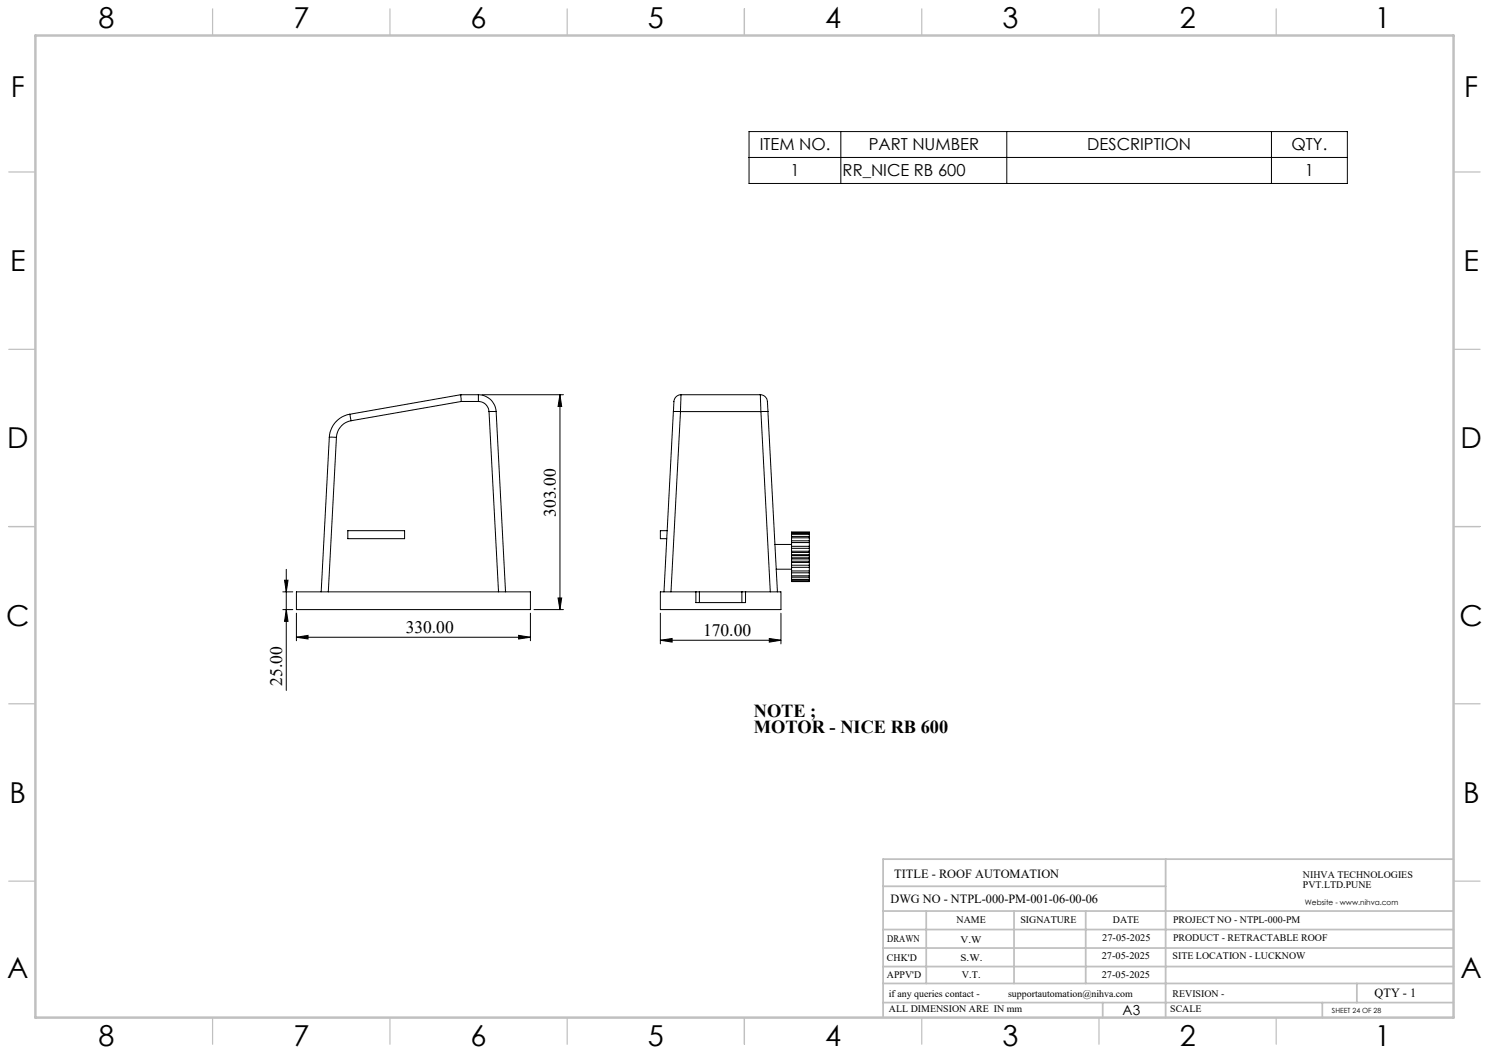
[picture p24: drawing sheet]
<svg xmlns="http://www.w3.org/2000/svg" width="420mm" height="297mm" viewBox="0 0 420 297" stroke-linecap="round" stroke-linejoin="round" font-family="sans-serif">
<defs><g id="words">
<g font-size="8.1">
<text x="27.8" y="8">8</text>
<text x="82.8" y="8">7</text>
<text x="132.8" y="8">6</text>
<text x="182.8" y="8">5</text>
<text x="232.8" y="8">4</text>
<text x="282.8" y="8">3</text>
<text x="332.8" y="8">2</text>
<text x="387.8" y="8">1</text>
<text x="3" y="27.2">F</text>
<text x="413" y="27.2">F</text>
<text x="2.8" y="76.5">E</text>
<text x="412.8" y="76.5">E</text>
<text x="2" y="126.5">D</text>
<text x="412" y="126.5">D</text>
<text x="1.7" y="176.5">C</text>
<text x="411.7" y="176.5">C</text>
<text x="2.7" y="226.5">B</text>
<text x="412.7" y="226.5">B</text>
<text x="2" y="275.7">A</text>
<text x="412" y="275.7">A</text>
<text x="27.8" y="295">8</text>
<text x="82.8" y="295">7</text>
<text x="132.8" y="295">6</text>
<text x="182.8" y="295">5</text>
<text x="232.8" y="295">4</text>
<text x="282.8" y="295">3</text>
<text x="332.8" y="295">2</text>
<text x="387.8" y="295">1</text>
</g>
<g font-size="5.2">
<text x="212.6" y="202.1">NOTE ;</text>
<text x="212.6" y="206.7">MOTOR - NICE RB 600</text>
</g>
<g font-size="4.9">
<text x="156.8" y="145.8" transform="rotate(-90 156.8 145.8)">303.00</text>
<text x="114.4" y="178.5">330.00</text>
<text x="198.3" y="179.4">170.00</text>
<text x="79.6" y="193.5" transform="rotate(-90 79.6 193.5)">25.00</text>
</g>
<g font-size="4.7">
<text x="214.3" y="42.4">ITEM NO.</text>
<text x="245" y="42.4">PART NUMBER</text>
<text x="306.7" y="42.4">DESCRIPTION</text>
<text x="364.3" y="42.4">QTY.</text>
<text x="223" y="49.7">1</text>
<text x="237.7" y="49.7">RR_NICE RB 600</text>
<text x="368.1" y="49.7">1</text>
</g>
<text font-size="3.9" x="316.7" y="286.4">A3</text>
<g font-size="3.5">
<text x="252.2" y="247.6">TITLE - ROOF AUTOMATION</text>
<text x="251.2" y="254.7">DWG NO - NTPL-000-PM-001-06-00-06</text>
<text x="387.7" y="281.1">QTY - 1</text>
</g>
<g font-size="2.8">
<text x="367.5" y="247.6">NIHVA TECHNOLOGIES</text>
<text x="367.5" y="250.5">PVT.LTD.PUNE</text>
<text x="269.8" y="260.3">NAME</text>
<text x="287.8" y="260.3">SIGNATURE</text>
<text x="313.9" y="260.4">DATE</text>
<text x="330.9" y="260.4">PROJECT NO - NTPL-000-PM</text>
<text x="250.3" y="265.6">DRAWN</text>
<text x="270.9" y="266.1">V.W</text>
<text x="310.9" y="265.5">27-05-2025</text>
<text x="330.9" y="265.5">PRODUCT - RETRACTABLE ROOF</text>
<text x="250.2" y="271.1">CHK'D</text>
<text x="250.2" y="275.8">APPV'D</text>
<text x="270.9" y="271.1">S.W.</text>
<text x="271.3" y="275.8">V.T.</text>
<text x="310.8" y="270.6">27-05-2025</text>
<text x="310.8" y="275.8">27-05-2025</text>
<text x="330.7" y="270.6">SITE LOCATION - LUCKNOW</text>
<text x="250.7" y="281.1">if any queries contact -</text>
<text x="284.3" y="281.1">supportautomation@nihva.com</text>
<text x="330.7" y="281.1">REVISION -</text>
<text x="250.7" y="285.6">ALL DIMENSION ARE IN mm</text>
<text x="330.1" y="285.6">SCALE</text>
</g>
<text font-size="2.1" x="368.1" y="255.1">Website - www.nihva.com</text>
<text font-size="2" x="375.7" y="285.6">SHEET 24 OF 28</text>
</g></defs>
<g fill="none" stroke="#000" stroke-width=".28">
<path d="M211.3 37.1h168.7v14.6h-168.7zM237.2 37.1v14.6M284 37.1v14.6M358.6 37.1v14.6M211.3 44.4h168.7M98.7 116.8a7 7 0 0 0-5.8 6.6M98.7 116.8l.3 1.9M99 118.7a5 5 0 0 0-4.1 4.7M129.9 111.3l.2 1.9M129.9 111.3h.1M129.9 111.3l-31.2 5.5M129.9 111.3h5"/>
<path d="M130.1 113.2l-31.1 5.5M130.1 113.2h4.8M134.9 113.2a3 3 0 0 1 3 2.9M134.9 111.3v1.9M134.9 111.3a5 5 0 0 1 5 4.8M136 111.3h22.9M137.9 116.1h2M137.9 116.1l2.7 50.8M139.9 116.1l2.7 50.8M157.9 111.3v60.6M157.9 111.3l.5 3.3h-1zM189.9 116.1h2"/>
<path d="M189.9 116.1l-2.6 50.8M191.9 116.1l-2.6 50.8M191.9 116.1h22.7M192.1 111.3l-.2 4.8M192.1 111.3a2.51 2.51 0 0 0-2.1 3.1l-.1 1.7M192.1 111.3h22.4M214.5 111.3l.1 4.8M214.5 111.3a2.58 2.58 0 0 1 2 3.1l.1 1.7M214.6 116.1h2M214.6 116.1l2.7 50.8M216.6 116.1l2.7 50.8M92.9 123.4h2"/>
<path d="M92.9 123.4l-2.3 43.5M94.9 123.4l-2.3 43.5M98.1 149.7h16v2.2h-16zM188.2 149.7h-1.9v2.2h1.8M218.6 153.6h4.7M223.3 155.8v.7M223.3 157.7v.6M223.3 159.4v.6M223.3 154.1v.6M223.3 152.5v.5M223.3 151.3v.4M223.3 150.5v.2"/>
<path d="M223.3 150.2h5M223.3 155.8h5M223.3 156.5h5M223.3 156.7h5M223.3 150.2v.3M223.3 150.7v.6M223.3 151.7v.8M223.3 153v1.1M223.3 154.7v1.1M223.3 156.5v1.2M223.3 158.3v1.1M223.3 157.3h5"/>
<path d="M223.3 157.7h5M223.3 158.3h5M223.3 159.4h5M223.3 154.7h5M223.3 155.5h5M223.3 158.6h5M223.3 154.1h5M223.3 153h5M223.3 152.5h5M223.3 151.3h5M223.3 151.7h5M223.3 150.7h5"/>
<path d="M223.3 150.5h5M228.3 155.8v.7M228.3 157.7v.6M228.3 159.4v.6M228.3 154.1v.6M228.3 152.5v.5M228.3 151.3v.4M228.3 150.5v.2M228.3 150.2v.3M228.3 150.7v.6M228.3 151.7v.8M228.3 153v1.1"/>
<path d="M228.3 154.7v1.1M228.3 156.5v1.2M228.3 158.3v1.1M79.8 166.9h2.8M79.8 171.9h2.8M80.3 163.7h.9l-.4 3.2zM80.8 160.6v34.1M80.8 171.9l.4 3.4h-.9zM83.6 166.9h66v5h-66zM83.6 179.7l3.3-.5v1zM83.6 173v7.7M83.6 179.7h66"/>
<path d="M146.3 179.2l3.3 .5-3.3 .5zM149.6 173v7.7M150.6 171.9h8.3M157.4 168.7h1l-.5 3.2zM186.3 173v8.6M196.3 166.9h1M196.3 166.9h-10v5h34v-5h-10M196.3 166.9v3.1h14v-3.1M197.3 166.9h12M197.3 166.9v3.1M209.3 166.9h1M209.3 166.9v3.1"/>
<path d="M218.9 160.5h4.4M220.3 173v8.6M223.3 161v.6M223.3 162.4v.4M223.3 163.4v.2M223.3 163.9h5M223.3 160v1M223.3 161.6v.8M223.3 162.8v.6M223.3 163.6v.3M223.3 160h5M223.3 161h5"/>
<path d="M223.3 161.6h5M223.3 162.4h5M223.3 162.8h5M223.3 163.4h5M223.3 163.6h5M228.3 161v.6M228.3 162.4v.4M228.3 163.4v.2M228.3 160v1M228.3 161.6v.8M228.3 162.8v.6M228.3 163.6v.3"/>
<path d="M186.3 180.6l3.3-.5v1zM186.3 180.6h34M217 180.1l3.3 .5-3.3 .5z"/>
</g>
<g fill="none" stroke="#c0c0c0" stroke-width=".35">
<path d="M60 2.5v7.5M110 2.5v7.5M160 2.5v7.5M210 2.5v7.5M260 2.5v7.5M310 2.5v7.5M360 2.5v7.5M2.5 48.5h7.5M410 48.5h7.5M2.5 98.5h7.5M410 98.5h7.5M2.5 148.5h7.5"/>
<path d="M410 148.5h7.5M2.5 198.5h7.5M410 198.5h7.5M2.5 248.5h7.5M410 248.5h7.5M60 287v7.5M110 287v7.5M160 287v7.5M210 287v7.5M260 287v7.5M310 287v7.5M360 287v7.5"/>
</g>
<g fill="none" stroke="#c0c0c0" stroke-width=".5">
<path d="M249.1 257h160.9M249.1 250h79.7M261.3 257v20.4M286 257v20.4M306.2 257v20.4M328.8 242.3v44.7M410 242.3h-160.9v44.7M249.1 272.6h160.9M249.1 267.4h160.9M249.1 262.2h160.9M249.1 277.4h160.9M382.7 277.4v5.4"/>
<path d="M249.1 282.8h160.9M311 282.8v4.2M373 282.8v4.2"/>
</g>
<path d="M10 10h400v277h-400z" fill="none" stroke="#c0c0c0" stroke-width=".7"/>
<g fill="#000">
<path d="M157.9 111.3l.5 3.3h-1zM157.4 168.7h1l-.5 3.2zM80.3 163.7h.9l-.4 3.2zM80.8 171.9l.4 3.4h-.9z"/>
<path d="M146.3 179.2l3.3 .5-3.3 .5zM83.6 179.7l3.3-.5v1z"/>
<path d="M186.3 180.6l3.3-.5v1zM217 180.1l3.3 .5-3.3 .5z"/>
</g>
<use href="#words"/>
</svg>
